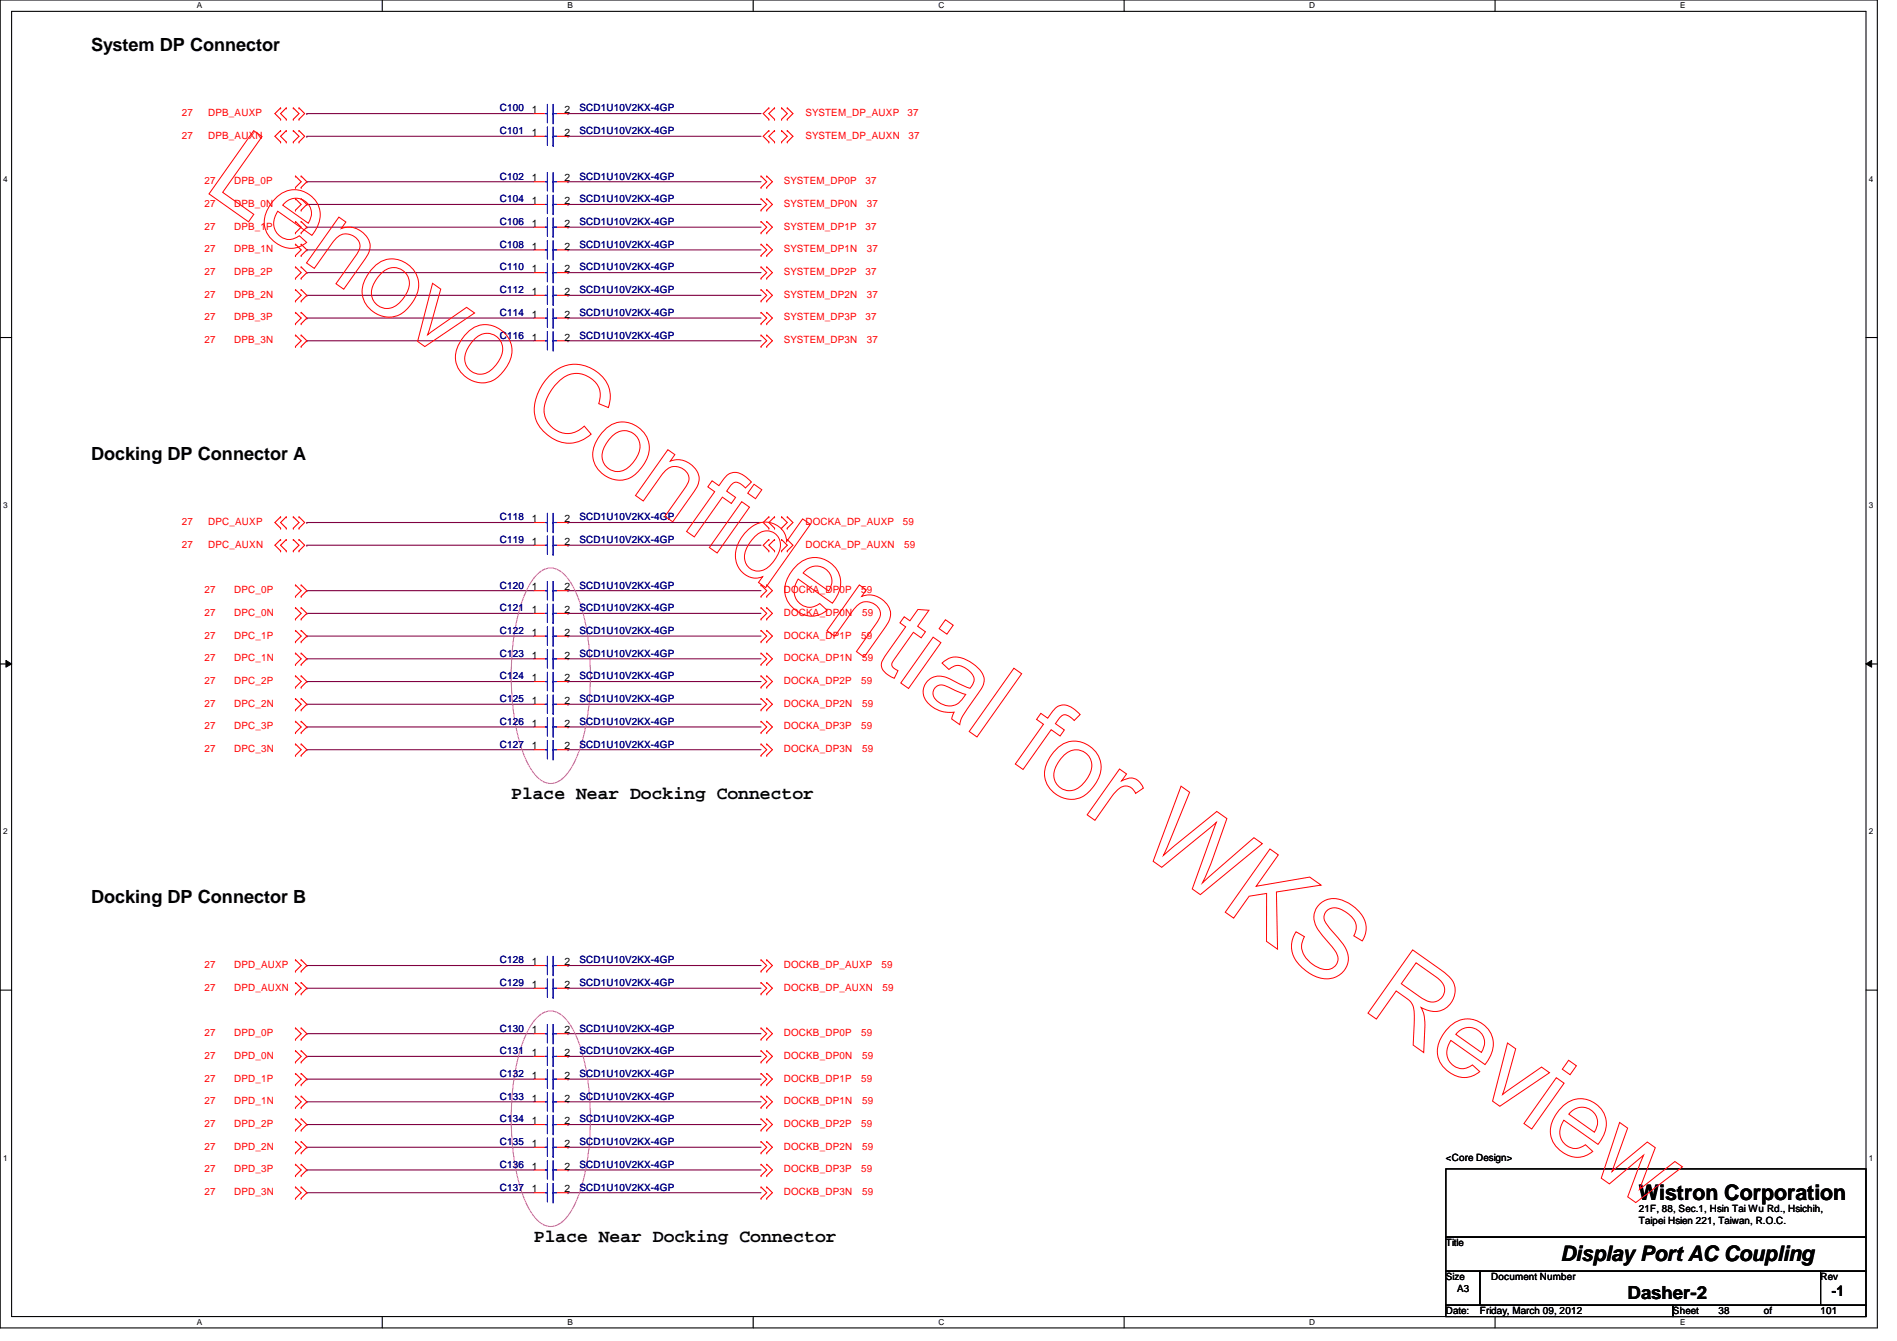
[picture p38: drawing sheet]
<svg xmlns="http://www.w3.org/2000/svg" width="297mm" height="210mm" viewBox="0 0 297 210" stroke-linecap="round" stroke-linejoin="round" font-family="sans-serif">
<defs><g id="words">
<g font-size="3.3">
<text x="256.6" y="187.9">Wistron Corporation</text>
<text x="244.3" y="197.4">Display Port AC Coupling</text>
</g>
<g font-size="2.8">
<text x="14.3" y="8">System DP Connector</text>
<text x="14.3" y="72">Docking DP Connector A</text>
<text x="80" y="125.1">Place Near Docking Connector</text>
<text x="14.3" y="141.3">Docking DP Connector B</text>
<text x="83.6" y="194.4">Place Near Docking Connector</text>
<text x="254.8" y="203.4">Dasher-2</text>
</g>
<text font-size="2.3" x="286.8" y="202.9">-1</text>
<g font-size="1.6" fill="#000080">
<text x="78.3" y="17.4">C100</text>
<text x="90.7" y="17.4">SCD1U10V2KX-4GP</text>
<text x="78.3" y="21">C101</text>
<text x="90.7" y="21">SCD1U10V2KX-4GP</text>
<text x="78.3" y="28.1">C102</text>
<text x="90.7" y="28.1">SCD1U10V2KX-4GP</text>
<text x="78.3" y="31.7">C104</text>
<text x="78.3" y="35.2">C106</text>
<text x="90.7" y="31.7">SCD1U10V2KX-4GP</text>
<text x="90.7" y="35.2">SCD1U10V2KX-4GP</text>
<text x="78.3" y="38.8">C108</text>
<text x="90.7" y="38.8">SCD1U10V2KX-4GP</text>
<text x="78.3" y="42.3">C110</text>
<text x="78.3" y="45.9">C112</text>
<text x="90.7" y="42.3">SCD1U10V2KX-4GP</text>
<text x="90.7" y="45.9">SCD1U10V2KX-4GP</text>
<text x="78.3" y="49.4">C114</text>
<text x="78.3" y="53">C116</text>
<text x="90.7" y="49.4">SCD1U10V2KX-4GP</text>
<text x="90.7" y="53">SCD1U10V2KX-4GP</text>
<text x="78.3" y="81.4">C118</text>
<text x="90.7" y="81.4">SCD1U10V2KX-4GP</text>
<text x="78.3" y="85">C119</text>
<text x="90.7" y="85">SCD1U10V2KX-4GP</text>
<text x="78.3" y="92.1">C120</text>
<text x="78.3" y="95.7">C121</text>
<text x="90.7" y="92.1">SCD1U10V2KX-4GP</text>
<text x="90.7" y="95.7">SCD1U10V2KX-4GP</text>
<text x="78.3" y="99.2">C122</text>
<text x="90.7" y="99.2">SCD1U10V2KX-4GP</text>
<text x="78.3" y="102.8">C123</text>
<text x="78.3" y="106.3">C124</text>
<text x="90.7" y="102.8">SCD1U10V2KX-4GP</text>
<text x="90.7" y="106.3">SCD1U10V2KX-4GP</text>
<text x="78.3" y="109.9">C125</text>
<text x="78.3" y="113.5">C126</text>
<text x="90.7" y="109.9">SCD1U10V2KX-4GP</text>
<text x="90.7" y="113.5">SCD1U10V2KX-4GP</text>
<text x="78.3" y="117">C127</text>
<text x="90.7" y="117">SCD1U10V2KX-4GP</text>
<text x="78.3" y="150.8">C128</text>
<text x="78.3" y="154.3">C129</text>
<text x="90.7" y="150.8">SCD1U10V2KX-4GP</text>
<text x="90.7" y="154.3">SCD1U10V2KX-4GP</text>
<text x="78.3" y="161.5">C130</text>
<text x="90.7" y="161.5">SCD1U10V2KX-4GP</text>
<text x="78.3" y="165">C131</text>
<text x="90.7" y="165">SCD1U10V2KX-4GP</text>
<text x="78.3" y="172.1">C133</text>
<text x="78.3" y="168.6">C132</text>
<text x="90.7" y="172.1">SCD1U10V2KX-4GP</text>
<text x="90.7" y="168.6">SCD1U10V2KX-4GP</text>
<text x="78.3" y="175.7">C134</text>
<text x="78.3" y="179.2">C135</text>
<text x="90.7" y="175.7">SCD1U10V2KX-4GP</text>
<text x="90.7" y="179.2">SCD1U10V2KX-4GP</text>
<text x="78.3" y="182.8">C136</text>
<text x="90.7" y="182.8">SCD1U10V2KX-4GP</text>
<text x="78.3" y="186.4">C137</text>
<text x="90.7" y="186.4">SCD1U10V2KX-4GP</text>
</g>
<g font-size="1.6">
<text x="83.3" y="17.7">1</text>
<text x="88.4" y="17.7">2</text>
<text x="83.3" y="21.3">1</text>
<text x="88.4" y="21.3">2</text>
<text x="83.3" y="28.4">1</text>
<text x="88.4" y="28.4">2</text>
<text x="83.3" y="32">1</text>
<text x="83.3" y="35.5">1</text>
<text x="88.4" y="32">2</text>
<text x="88.4" y="35.5">2</text>
<text x="83.3" y="39.1">1</text>
<text x="88.4" y="39.1">2</text>
<text x="83.3" y="42.6">1</text>
<text x="83.3" y="46.2">1</text>
<text x="88.4" y="42.6">2</text>
<text x="88.4" y="46.2">2</text>
<text x="83.3" y="49.7">1</text>
<text x="83.3" y="53.3">1</text>
<text x="88.4" y="49.7">2</text>
<text x="88.4" y="53.3">2</text>
<text x="83.3" y="81.7">1</text>
<text x="88.4" y="81.7">2</text>
<text x="83.3" y="85.3">1</text>
<text x="88.4" y="85.3">2</text>
<text x="83.3" y="92.4">1</text>
<text x="83.3" y="96">1</text>
<text x="88.4" y="92.4">2</text>
<text x="88.4" y="96">2</text>
<text x="83.3" y="99.5">1</text>
<text x="88.4" y="99.5">2</text>
<text x="83.3" y="103.1">1</text>
<text x="83.3" y="106.6">1</text>
<text x="88.4" y="103.1">2</text>
<text x="88.4" y="106.6">2</text>
<text x="83.3" y="110.2">1</text>
<text x="83.3" y="113.7">1</text>
<text x="88.4" y="110.2">2</text>
<text x="88.4" y="113.7">2</text>
<text x="83.3" y="117.3">1</text>
<text x="88.4" y="117.3">2</text>
<text x="83.3" y="151.1">1</text>
<text x="83.3" y="154.6">1</text>
<text x="88.4" y="151.1">2</text>
<text x="88.4" y="154.6">2</text>
<text x="83.3" y="161.8">1</text>
<text x="88.4" y="161.8">2</text>
<text x="83.3" y="165.3">1</text>
<text x="88.4" y="165.3">2</text>
<text x="83.3" y="172.4">1</text>
<text x="83.3" y="168.9">1</text>
<text x="88.4" y="172.4">2</text>
<text x="88.4" y="168.9">2</text>
<text x="83.3" y="176">1</text>
<text x="83.3" y="179.5">1</text>
<text x="88.4" y="176">2</text>
<text x="88.4" y="179.5">2</text>
<text x="83.3" y="183.1">1</text>
<text x="88.4" y="183.1">2</text>
<text x="226.4" y="181.7">&lt;Core Design&gt;</text>
<text x="83.3" y="186.6">1</text>
<text x="88.4" y="186.6">2</text>
<text x="256.6" y="189.7">21F, 88, Sec.1, Hsin Tai Wu Rd., Hsichih,</text>
<text x="256.6" y="191.6">Taipei Hsien 221, Taiwan, R.O.C.</text>
<text x="226.4" y="195.1">Title</text>
<text x="226.4" y="200.4">Size</text>
<text x="228.2" y="202.2">A3</text>
<text x="233.5" y="200.4">Document Number</text>
<text x="285.1" y="200.4">Rev</text>
<text x="226.4" y="205.7">Date:</text>
<text x="231.7" y="205.7">Friday, March 09, 2012</text>
<text x="262" y="205.7">Sheet</text>
<text x="269.1" y="205.7">38</text>
<text x="276.2" y="205.7">of</text>
<text x="285.1" y="205.7">101</text>
</g>
<g font-size="1.6" fill="#f00">
<text x="28.5" y="18.2">27</text>
<text x="28.5" y="21.7">27</text>
<text x="32.6" y="18.2">DPB_AUXP</text>
<text x="32.6" y="21.7">DPB_AUXN</text>
<text x="126.1" y="18.2">SYSTEM_DP_AUXP</text>
<text x="126.1" y="21.7">SYSTEM_DP_AUXN</text>
<text x="142.1" y="18.2">37</text>
<text x="142.3" y="21.7">37</text>
<text x="32" y="28.8">27</text>
<text x="36.7" y="28.8">DPB_0P</text>
<text x="122.7" y="28.8">SYSTEM_DP0P</text>
<text x="135.5" y="28.8">37</text>
<text x="32" y="32.4">27</text>
<text x="32" y="35.9">27</text>
<text x="36.7" y="32.4">DPB_0N</text>
<text x="36.7" y="35.9">DPB_1P</text>
<text x="122.7" y="32.4">SYSTEM_DP0N</text>
<text x="122.7" y="35.9">SYSTEM_DP1P</text>
<text x="135.5" y="35.9">37</text>
<text x="135.7" y="32.4">37</text>
<text x="32" y="39.5">27</text>
<text x="36.7" y="39.5">DPB_1N</text>
<text x="122.7" y="39.5">SYSTEM_DP1N</text>
<text x="135.7" y="39.5">37</text>
<text x="32" y="43.1">27</text>
<text x="32" y="46.6">27</text>
<text x="36.7" y="43.1">DPB_2P</text>
<text x="36.7" y="46.6">DPB_2N</text>
<text x="122.7" y="43.1">SYSTEM_DP2P</text>
<text x="122.7" y="46.6">SYSTEM_DP2N</text>
<text x="135.5" y="43.1">37</text>
<text x="135.7" y="46.6">37</text>
<text x="32" y="50.2">27</text>
<text x="32" y="53.7">27</text>
<text x="36.7" y="50.2">DPB_3P</text>
<text x="36.7" y="53.7">DPB_3N</text>
<text x="122.7" y="50.2">SYSTEM_DP3P</text>
<text x="122.7" y="53.7">SYSTEM_DP3N</text>
<text x="135.5" y="50.2">37</text>
<text x="135.7" y="53.7">37</text>
<text x="28.5" y="82.2">27</text>
<text x="32.6" y="82.2">DPC_AUXP</text>
<text x="126.1" y="82.2">DOCKA_DP_AUXP</text>
<text x="141.4" y="82.2">59</text>
<text x="28.5" y="85.7">27</text>
<text x="32.6" y="85.7">DPC_AUXN</text>
<text x="126.1" y="85.7">DOCKA_DP_AUXN</text>
<text x="141.6" y="85.7">59</text>
<text x="32" y="92.8">27</text>
<text x="36.7" y="92.8">DPC_0P</text>
<text x="122.7" y="92.8">DOCKA_DP0P</text>
<text x="134.8" y="92.8">59</text>
<text x="32" y="96.4">27</text>
<text x="32" y="99.9">27</text>
<text x="36.7" y="96.4">DPC_0N</text>
<text x="36.7" y="99.9">DPC_1P</text>
<text x="122.7" y="96.4">DOCKA_DP0N</text>
<text x="122.7" y="99.9">DOCKA_DP1P</text>
<text x="134.8" y="99.9">59</text>
<text x="135" y="96.4">59</text>
<text x="32" y="103.5">27</text>
<text x="32" y="107.1">27</text>
<text x="36.7" y="103.5">DPC_1N</text>
<text x="36.7" y="107.1">DPC_2P</text>
<text x="122.7" y="103.5">DOCKA_DP1N</text>
<text x="122.7" y="107.1">DOCKA_DP2P</text>
<text x="134.8" y="107.1">59</text>
<text x="135" y="103.5">59</text>
<text x="32" y="110.6">27</text>
<text x="36.7" y="110.6">DPC_2N</text>
<text x="122.7" y="110.6">DOCKA_DP2N</text>
<text x="135" y="110.6">59</text>
<text x="32" y="114.2">27</text>
<text x="32" y="117.7">27</text>
<text x="36.7" y="114.2">DPC_3P</text>
<text x="36.7" y="117.7">DPC_3N</text>
<text x="122.7" y="114.2">DOCKA_DP3P</text>
<text x="122.7" y="117.7">DOCKA_DP3N</text>
<text x="134.8" y="114.2">59</text>
<text x="135" y="117.7">59</text>
<text x="32" y="155.1">27</text>
<text x="32" y="151.5">27</text>
<text x="36.7" y="155.1">DPD_AUXN</text>
<text x="36.7" y="151.5">DPD_AUXP</text>
<text x="122.7" y="155.1">DOCKB_DP_AUXN</text>
<text x="122.7" y="151.5">DOCKB_DP_AUXP</text>
<text x="138" y="151.5">59</text>
<text x="138.2" y="155.1">59</text>
<text x="32" y="162.2">27</text>
<text x="32" y="165.7">27</text>
<text x="36.7" y="162.2">DPD_0P</text>
<text x="36.7" y="165.7">DPD_0N</text>
<text x="122.7" y="162.2">DOCKB_DP0P</text>
<text x="122.7" y="165.7">DOCKB_DP0N</text>
<text x="134.8" y="162.2">59</text>
<text x="135" y="165.7">59</text>
<text x="32" y="172.8">27</text>
<text x="32" y="169.3">27</text>
<text x="36.7" y="172.8">DPD_1N</text>
<text x="36.7" y="169.3">DPD_1P</text>
<text x="122.7" y="172.8">DOCKB_DP1N</text>
<text x="122.7" y="169.3">DOCKB_DP1P</text>
<text x="134.8" y="169.3">59</text>
<text x="135" y="172.8">59</text>
<text x="32" y="176.4">27</text>
<text x="32" y="180">27</text>
<text x="36.7" y="176.4">DPD_2P</text>
<text x="36.7" y="180">DPD_2N</text>
<text x="122.7" y="176.4">DOCKB_DP2P</text>
<text x="122.7" y="180">DOCKB_DP2N</text>
<text x="134.8" y="176.4">59</text>
<text x="135" y="180">59</text>
<text x="32" y="183.5">27</text>
<text x="36.7" y="183.5">DPD_3P</text>
<text x="122.7" y="183.5">DOCKB_DP3P</text>
<text x="134.8" y="183.5">59</text>
<text x="32" y="187.1">27</text>
<text x="36.7" y="187.1">DPD_3N</text>
<text x="122.7" y="187.1">DOCKB_DP3N</text>
<text x="135" y="187.1">59</text>
</g>
<g font-size="1.3">
<text x="30.8" y="1.3">A</text>
<text x="88.9" y="1.3">B</text>
<text x="146.9" y="1.3">C</text>
<text x="205" y="1.3">D</text>
<text x="263.1" y="1.3">E</text>
<text x=".5" y="28.4">4</text>
<text x="292.6" y="28.4">4</text>
<text x=".5" y="79.5">3</text>
<text x="292.6" y="79.5">3</text>
<text x=".5" y="130.6">2</text>
<text x="292.6" y="130.6">2</text>
<text x=".5" y="181.7">1</text>
<text x="292.6" y="181.7">1</text>
<text x="30.8" y="207.4">A</text>
<text x="88.9" y="207.4">B</text>
<text x="146.9" y="207.4">C</text>
<text x="205" y="207.4">D</text>
<text x="263.1" y="207.4">E</text>
</g>
</g></defs>
<path d="M0 0h294v207.9h-294zM1.8 1.8h290.4v204.3h-290.4z" fill="none" stroke="#000" stroke-width=".17"/>
<g fill="#fff">
<path d="M30.8 .2h.8v1.4h-.8z"/>
<path d="M30.8 206.2h.8v1.4h-.8z"/>
</g>
<path d="M59.9 0v1.8M59.9 206.1v1.8" fill="none" stroke="#000" stroke-width=".17"/>
<g fill="#fff">
<path d="M88.9 .2h.8v1.4h-.8z"/>
<path d="M88.9 206.2h.8v1.4h-.8z"/>
</g>
<path d="M117.9 0v1.8M117.9 206.1v1.8" fill="none" stroke="#000" stroke-width=".17"/>
<g fill="#fff">
<path d="M146.9 .2h.9v1.4h-.9z"/>
<path d="M146.9 206.2h.9v1.4h-.9z"/>
</g>
<path d="M176 0v1.8M176 206.1v1.8" fill="none" stroke="#000" stroke-width=".17"/>
<g fill="#fff">
<path d="M205 .2h.9v1.4h-.9z"/>
<path d="M205 206.2h.9v1.4h-.9z"/>
</g>
<path d="M234.1 0v1.8M234.1 206.1v1.8" fill="none" stroke="#000" stroke-width=".17"/>
<g fill="#fff">
<path d="M263.1 .2h.8v1.4h-.8z"/>
<path d="M263.1 206.2h.8v1.4h-.8z"/>
<path d="M.5 27.3h.7v1.4h-.7z"/>
<path d="M292.6 27.3h.7v1.4h-.7z"/>
<path d="M.5 78.4h.7v1.4h-.7z"/>
<path d="M292.6 78.4h.7v1.4h-.7z"/>
</g>
<path d="M0 52.8h1.8M292.2 52.8h1.8" fill="none" stroke="#000" stroke-width=".17"/>
<g fill="#fff">
<path d="M.5 129.5h.7v1.4h-.7z"/>
<path d="M292.6 129.5h.7v1.4h-.7z"/>
</g>
<path d="M0 103.9h1.8M292.2 103.9h1.8" fill="none" stroke="#000" stroke-width=".17"/>
<path d="M.9 103.4l.9 .5-.9 .5zM292.2 103.9l.9-.5v1z" fill="#000"/>
<path d="M.9 103.4l.9 .5-.9 .5zM292.2 103.9l.9-.5v1z" fill="none" stroke="#000" stroke-width=".16"/>
<g fill="#fff">
<path d="M.5 180.5h.7v1.4h-.7z"/>
<path d="M292.6 180.5h.7v1.4h-.7z"/>
</g>
<path d="M0 155h1.8M292.2 155h1.8M226.4 183h65.8v10.6h-65.8zM226.4 193.6h65.8v5.4h-65.8zM226.4 199h5.3v5.3h-5.3zM231.7 199h53.4v5.3h-53.4zM285.1 199h7.1v5.3h-7.1zM226.4 204.3h35.6v1.8h-35.6zM262 204.3h30.2v1.8h-30.2z" fill="none" stroke="#000" stroke-width=".17"/>
<g fill="none" stroke="#800040" stroke-width=".17">
<path d="M48 17.8h.1M48 17.8h35.6M88.9 17.8h.1M88.9 17.8h30.3M48 21.3h.1M48 28.4h.1M48 32h.1M48 35.6h.1M48 39.1h.1M48 21.3h35.6M48 28.4h35.6M48 32h35.6"/>
<path d="M48 35.6h35.6M48 39.1h35.6M88.9 21.3h.1M88.9 28.4h.1M88.9 32h.1M88.9 35.6h.1M88.9 39.1h.1M88.9 21.3h30.3M88.9 28.4h30.3M88.9 32h30.3M88.9 35.6h30.3M88.9 39.1h30.3"/>
<path d="M48 42.7h.1M48 46.2h.1M48 49.8h.1M48 53.3h.1M48 42.7h35.6M48 46.2h35.6M48 49.8h35.6M48 53.3h35.6M88.9 42.7h.1M88.9 46.2h.1M88.9 49.8h.1M88.9 53.3h.1"/>
<path d="M88.9 42.7h30.3M88.9 46.2h30.3M88.9 49.8h30.3M88.9 53.3h30.3M48 81.8h.1M48 85.3h.1M48 92.5h.1M48 96h.1M48 99.6h.1M48 81.8h35.6M48 85.3h35.6M48 92.5h35.6"/>
<path d="M48 96h35.6M48 99.6h35.6M88.9 85.3h.1M88.9 92.5h.1M88.9 81.8h.1M88.9 96h.1M88.9 99.6h.1M88.9 81.8h30.3M88.9 85.3h30.3M88.9 92.5h30.3M88.9 96h30.3M88.9 99.6h30.3"/>
<path d="M48 103.1h.1M48 106.7h.1M48 110.2h.1M48 113.8h.1M48 117.3h.1M48 103.1h35.6M48 106.7h35.6M48 110.2h35.6M48 113.8h35.6M48 117.3h35.6M88.9 103.1h.1M88.9 106.7h.1"/>
<path d="M88.9 110.2h.1M88.9 113.8h.1M88.9 117.3h.1M88.9 103.1h30.3M88.9 106.7h30.3M88.9 110.2h30.3M88.9 113.8h30.3M88.9 117.3h30.3M48 151.1h.1M48 154.7h.1M48 151.1h35.6M48 154.7h35.6"/>
<path d="M88.9 154.7h.1M88.9 151.1h.1M88.9 151.1h30.3M88.9 154.7h30.3M48 161.8h.1M48 172.5h.1M48 176h.1M48 179.6h.1M48 165.4h.1M48 168.9h.1M48 161.8h35.6M48 172.5h35.6"/>
<path d="M48 176h35.6M48 179.6h35.6M48 165.4h35.6M48 168.9h35.6M88.9 161.8h.1M88.9 172.5h.1M88.9 176h.1M88.9 179.6h.1M88.9 165.4h.1M88.9 168.9h.1M88.9 161.8h30.3M88.9 172.5h30.3"/>
<path d="M88.9 176h30.3M88.9 179.6h30.3M88.9 165.4h30.3M88.9 168.9h30.3M48 186.7h.1M48 183.1h.1M48 186.7h35.6M48 183.1h35.6M88.9 186.7h.1M88.9 183.1h.1M88.9 186.7h30.3M88.9 183.1h30.3"/>
</g>
<g fill="none" stroke="#f00" stroke-width=".17">
<path d="M43.9 18.7h.1M43.9 16.9h.1M43.9 16.9l-.9 .9 .9 .9M44.8 18.7h.1M44.8 16.9h.1M44.8 16.9l-.9 .9 .9 .9M45.9 16.9h.1M45.9 18.7h.1M45.9 16.9l.9 .9-.9 .9M46.8 18.7h.1M46.8 16.9h.1M46.8 16.9l.9 .9-.9 .9"/>
<path d="M83.6 17.8h1.8M87.2 17.8h1.7M120.4 18.7h.1M120.4 16.9h.1M120.4 16.9l-.9 .9 .9 .9M121.3 16.9h.1M121.3 18.7h.1M121.3 16.9l-.9 .9 .9 .9M122.4 18.7h.1M122.4 16.9h.1M122.4 16.9l.9 .9-.9 .9M123.3 18.7h.1"/>
<path d="M123.3 16.9h.1M123.3 16.9l.9 .9-.9 .9M43.9 22.2h.1M43.9 20.4h.1M43.9 20.4l-.9 .9 .9 .9M44.8 22.2h.1M44.8 20.4h.1M44.8 20.4l-.9 .9 .9 .9M45.9 20.4h.1M45.9 22.2h.1M45.9 20.4l.9 .9-.9 .9M46.3 27.6h.1"/>
<path d="M46.3 29.3h.1M46.3 31.1h.1M46.3 32.9h.1M46.3 34.7h.1M46.3 36.4h.1M46.3 38.2h.1M46.3 27.6l.9 .8-.9 .9M46.3 31.1l.9 .9-.9 .9M46.3 34.7l.9 .9-.9 .8M46.3 38.2l.9 .9-.9 .9M46.8 22.2h.1M46.8 20.4h.1"/>
<path d="M46.8 20.4l.9 .9-.9 .9M47.2 29.3h.1M47.2 27.6h.1M47.2 32.9h.1M47.2 31.1h.1M47.2 36.4h.1M47.2 34.7h.1M47.2 38.2h.1M47.2 27.6l.8 .8-.8 .9M47.2 31.1l.8 .9-.8 .9M47.2 34.7l.8 .9-.8 .8M47.2 38.2l.8 .9-.8 .9"/>
<path d="M83.6 21.3h1.8M83.6 32h1.8M83.6 35.6h1.8M83.6 39.1h1.8M83.6 28.4h1.8M87.2 21.3h1.7M87.2 32h1.7M87.2 35.6h1.7M87.2 39.1h1.7M87.2 28.4h1.7M119.2 29.3h.1M119.2 27.6h.1"/>
<path d="M119.2 32.9h.1M119.2 31.1h.1M119.2 36.4h.1M119.2 34.7h.1M119.2 38.2h.1M119.2 27.6l.9 .8-.9 .9M119.2 31.1l.9 .9-.9 .9M119.2 34.7l.9 .9-.9 .8M119.2 38.2l.9 .9-.9 .9M120.1 29.3h.1M120.1 27.6h.1M120.1 32.9h.1"/>
<path d="M120.1 31.1h.1M120.1 36.4h.1M120.1 34.7h.1M120.1 38.2h.1M120.1 27.6l.8 .8-.8 .9M120.1 31.1l.8 .9-.8 .9M120.1 34.7l.8 .9-.8 .8M120.1 38.2l.8 .9-.8 .9M120.4 22.2h.1M120.4 20.4h.1M120.4 20.4l-.9 .9 .9 .9M121.3 20.4h.1"/>
<path d="M121.3 22.2h.1M121.3 20.4l-.9 .9 .9 .9M122.4 22.2h.1M122.4 20.4h.1M122.4 20.4l.9 .9-.9 .9M123.3 22.2h.1M123.3 20.4h.1M123.3 20.4l.9 .9-.9 .9M46.3 40h.1M46.3 41.8h.1M46.3 43.6h.1M46.3 45.3h.1"/>
<path d="M46.3 47.1h.1M46.3 48.9h.1M46.3 50.7h.1M46.3 52.5h.1M46.3 54.2h.1M46.3 41.8l.9 .9-.9 .9M46.3 45.3l.9 .9-.9 .9M46.3 48.9l.9 .9-.9 .9M46.3 52.5l.9 .8-.9 .9M47.2 40h.1M47.2 43.6h.1M47.2 41.8h.1"/>
<path d="M47.2 47.1h.1M47.2 45.3h.1M47.2 50.7h.1M47.2 48.9h.1M47.2 54.2h.1M47.2 52.5h.1M47.2 41.8l.8 .9-.8 .9M47.2 45.3l.8 .9-.8 .9M47.2 48.9l.8 .9-.8 .9M47.2 52.5l.8 .8-.8 .9M83.6 42.7h1.8M83.6 49.8h1.8"/>
<path d="M83.6 46.2h1.8M83.6 53.3h1.8M87.2 42.7h1.7M87.2 49.8h1.7M87.2 46.2h1.7M87.2 53.3h1.7M119.2 40h.1M119.2 43.6h.1M119.2 41.8h.1M119.2 47.1h.1M119.2 45.3h.1M119.2 50.7h.1"/>
<path d="M119.2 48.9h.1M119.2 54.2h.1M119.2 52.5h.1M119.2 41.8l.9 .9-.9 .9M119.2 45.3l.9 .9-.9 .9M119.2 48.9l.9 .9-.9 .9M119.2 52.5l.9 .8-.9 .9M120.1 40h.1M120.1 43.6h.1M120.1 41.8h.1M120.1 47.1h.1M120.1 45.3h.1"/>
<path d="M120.1 50.7h.1M120.1 48.9h.1M120.1 54.2h.1M120.1 52.5h.1M120.1 41.8l.8 .9-.8 .9M120.1 45.3l.8 .9-.8 .9M120.1 48.9l.8 .9-.8 .9M120.1 52.5l.8 .8-.8 .9M43.9 82.7h.1M43.9 80.9h.1M43.9 86.2h.1M43.9 84.5h.1"/>
<path d="M43.9 80.9l-.9 .9 .9 .9M43.9 84.5l-.9 .8 .9 .9M44.8 82.7h.1M44.8 80.9h.1M44.8 86.2h.1M44.8 84.5h.1M44.8 80.9l-.9 .9 .9 .9M44.8 84.5l-.9 .8 .9 .9M45.9 80.9h.1M45.9 82.7h.1M45.9 84.5h.1M45.9 86.2h.1"/>
<path d="M45.9 80.9l.9 .9-.9 .9M45.9 84.5l.9 .8-.9 .9M46.3 91.6h.1M46.3 93.3h.1M46.3 95.1h.1M46.3 96.9h.1M46.3 98.7h.1M46.3 91.6l.9 .9-.9 .8M46.3 95.1l.9 .9-.9 .9M46.3 98.7l.9 .9-.9 .9M46.8 82.7h.1M46.8 80.9h.1"/>
<path d="M46.8 86.2h.1M46.8 84.5h.1M46.8 80.9l.9 .9-.9 .9M46.8 84.5l.9 .8-.9 .9M47.2 93.3h.1M47.2 91.6h.1M47.2 96.9h.1M47.2 95.1h.1M47.2 98.7h.1M47.2 91.6l.8 .9-.8 .8M47.2 95.1l.8 .9-.8 .9M47.2 98.7l.8 .9-.8 .9"/>
<path d="M83.6 85.3h1.8M83.6 92.5h1.8M83.6 81.8h1.8M83.6 96h1.8M83.6 99.6h1.8M87.2 85.3h1.7M87.2 92.5h1.7M87.2 81.8h1.7M87.2 96h1.7M87.2 99.6h1.7M119.2 93.3h.1M119.2 91.6h.1"/>
<path d="M119.2 96.9h.1M119.2 95.1h.1M119.2 98.7h.1M119.2 91.6l.9 .9-.9 .8M119.2 95.1l.9 .9-.9 .9M119.2 98.7l.9 .9-.9 .9M120.1 93.3h.1M120.1 91.6h.1M120.1 96.9h.1M120.1 95.1h.1M120.1 98.7h.1M120.1 91.6l.8 .9-.8 .8"/>
<path d="M120.1 95.1l.8 .9-.8 .9M120.1 98.7l.8 .9-.8 .9M120.4 82.7h.1M120.4 80.9h.1M120.4 86.2h.1M120.4 84.5h.1M120.4 80.9l-.9 .9 .9 .9M120.4 84.5l-.9 .8 .9 .9M121.3 80.9h.1M121.3 82.7h.1M121.3 84.5h.1M121.3 86.2h.1"/>
<path d="M121.3 80.9l-.9 .9 .9 .9M121.3 84.5l-.9 .8 .9 .9M122.4 82.7h.1M122.4 80.9h.1M122.4 86.2h.1M122.4 84.5h.1M122.4 80.9l.9 .9-.9 .9M122.4 84.5l.9 .8-.9 .9M123.3 82.7h.1M123.3 80.9h.1M123.3 86.2h.1M123.3 84.5h.1"/>
<path d="M123.3 80.9l.9 .9-.9 .9M123.3 84.5l.9 .8-.9 .9M46.3 100.5h.1M46.3 102.2h.1M46.3 104h.1M46.3 105.8h.1M46.3 107.6h.1M46.3 109.3h.1M46.3 111.1h.1M46.3 112.9h.1M46.3 114.7h.1M46.3 116.5h.1"/>
<path d="M46.3 118.2h.1M46.3 102.2l.9 .9-.9 .9M46.3 105.8l.9 .9-.9 .9M46.3 109.3l.9 .9-.9 .9M46.3 112.9l.9 .9-.9 .9M46.3 116.5l.9 .8-.9 .9M47.2 100.5h.1M47.2 104h.1M47.2 102.2h.1M47.2 107.6h.1M47.2 105.8h.1M47.2 111.1h.1"/>
<path d="M47.2 109.3h.1M47.2 114.7h.1M47.2 112.9h.1M47.2 118.2h.1M47.2 116.5h.1M47.2 102.2l.8 .9-.8 .9M47.2 105.8l.8 .9-.8 .9M47.2 109.3l.8 .9-.8 .9M47.2 112.9l.8 .9-.8 .9M47.2 116.5l.8 .8-.8 .9M83.6 103.1h1.8M83.6 110.2h1.8"/>
<path d="M83.6 106.7h1.8M83.6 117.3h1.8M83.6 113.8h1.8M87.2 103.1h1.7M87.2 110.2h1.7M87.2 106.7h1.7M87.2 117.3h1.7M87.2 113.8h1.7M119.2 100.5h.1M119.2 104h.1M119.2 102.2h.1M119.2 107.6h.1"/>
<path d="M119.2 105.8h.1M119.2 111.1h.1M119.2 109.3h.1M119.2 114.7h.1M119.2 112.9h.1M119.2 118.2h.1M119.2 116.5h.1M119.2 102.2l.9 .9-.9 .9M119.2 105.8l.9 .9-.9 .9M119.2 109.3l.9 .9-.9 .9M119.2 112.9l.9 .9-.9 .9M119.2 116.5l.9 .8-.9 .9"/>
<path d="M120.1 100.5h.1M120.1 104h.1M120.1 102.2h.1M120.1 107.6h.1M120.1 105.8h.1M120.1 111.1h.1M120.1 109.3h.1M120.1 114.7h.1M120.1 112.9h.1M120.1 118.2h.1M120.1 116.5h.1M120.1 102.2l.8 .9-.8 .9"/>
<path d="M120.1 105.8l.8 .9-.8 .9M120.1 109.3l.8 .9-.8 .9M120.1 112.9l.8 .9-.8 .9M120.1 116.5l.8 .8-.8 .9M46.3 153.8h.1M46.3 155.6h.1M46.3 150.2h.1M46.3 152h.1M46.3 153.8l.9 .9-.9 .9M46.3 150.2l.9 .9-.9 .9M47.2 155.6h.1M47.2 153.8h.1"/>
<path d="M47.2 152h.1M47.2 150.2h.1M47.2 153.8l.8 .9-.8 .9M47.2 150.2l.8 .9-.8 .9M83.6 151.1h1.8M83.6 154.7h1.8M87.2 151.1h1.7M87.2 154.7h1.7M119.2 155.6h.1M119.2 153.8h.1M119.2 152h.1M119.2 150.2h.1"/>
<path d="M119.2 153.8l.9 .9-.9 .9M119.2 150.2l.9 .9-.9 .9M120.1 155.6h.1M120.1 153.8h.1M120.1 152h.1M120.1 150.2h.1M120.1 153.8l.8 .9-.8 .9M120.1 150.2l.8 .9-.8 .9M46.3 160.9h.1M46.3 162.7h.1M46.3 171.6h.1M46.3 173.4h.1"/>
<path d="M46.3 175.1h.1M46.3 176.9h.1M46.3 178.7h.1M46.3 164.5h.1M46.3 166.2h.1M46.3 168h.1M46.3 169.8h.1M46.3 171.6l.9 .9-.9 .9M46.3 175.1l.9 .9-.9 .9M46.3 160.9l.9 .9-.9 .9M46.3 178.7l.9 .9-.9 .9M46.3 164.5l.9 .9-.9 .8"/>
<path d="M46.3 168l.9 .9-.9 .9M47.2 162.7h.1M47.2 160.9h.1M47.2 173.4h.1M47.2 171.6h.1M47.2 176.9h.1M47.2 175.1h.1M47.2 178.7h.1M47.2 166.2h.1M47.2 164.5h.1M47.2 169.8h.1M47.2 168h.1"/>
<path d="M47.2 168l.8 .9-.8 .9M47.2 171.6l.8 .9-.8 .9M47.2 175.1l.8 .9-.8 .9M47.2 160.9l.8 .9-.8 .9M47.2 178.7l.8 .9-.8 .9M47.2 164.5l.8 .9-.8 .8M83.6 165.4h1.8M83.6 176h1.8M83.6 161.8h1.8M83.6 179.6h1.8M83.6 172.5h1.8M83.6 168.9h1.8"/>
<path d="M87.2 165.4h1.7M87.2 176h1.7M87.2 161.8h1.7M87.2 179.6h1.7M87.2 172.5h1.7M87.2 168.9h1.7M119.2 162.7h.1M119.2 160.9h.1M119.2 173.4h.1M119.2 171.6h.1M119.2 176.9h.1M119.2 175.1h.1"/>
<path d="M119.2 178.7h.1M119.2 166.2h.1M119.2 164.5h.1M119.2 169.8h.1M119.2 168h.1M119.2 160.9l.9 .9-.9 .9M119.2 171.6l.9 .9-.9 .9M119.2 175.1l.9 .9-.9 .9M119.2 178.7l.9 .9-.9 .9M119.2 164.5l.9 .9-.9 .8M119.2 168l.9 .9-.9 .9M120.1 162.7h.1"/>
<path d="M120.1 160.9h.1M120.1 173.4h.1M120.1 171.6h.1M120.1 176.9h.1M120.1 175.1h.1M120.1 178.7h.1M120.1 166.2h.1M120.1 164.5h.1M120.1 169.8h.1M120.1 168h.1M120.1 160.9l.8 .9-.8 .9M120.1 171.6l.8 .9-.8 .9"/>
<path d="M120.1 175.1l.8 .9-.8 .9M120.1 178.7l.8 .9-.8 .9M120.1 164.5l.8 .9-.8 .8M120.1 168l.8 .9-.8 .9M46.3 185.8h.1M46.3 187.6h.1M46.3 180.5h.1M46.3 182.2h.1M46.3 184h.1M46.3 185.8l.9 .9-.9 .9M46.3 182.2l.9 .9-.9 .9M47.2 187.6h.1"/>
<path d="M47.2 185.8h.1M47.2 180.5h.1M47.2 184h.1M47.2 182.2h.1M47.2 185.8l.8 .9-.8 .9M47.2 182.2l.8 .9-.8 .9M83.6 183.1h1.8M83.6 186.7h1.8M87.2 183.1h1.7M87.2 186.7h1.7M119.2 187.6h.1M119.2 185.8h.1"/>
<path d="M119.2 180.5h.1M119.2 184h.1M119.2 182.2h.1M119.2 185.8l.9 .9-.9 .9M119.2 182.2l.9 .9-.9 .9M120.1 187.6h.1M120.1 185.8h.1M120.1 180.5h.1M120.1 184h.1M120.1 182.2h.1M120.1 185.8l.8 .9-.8 .9M120.1 182.2l.8 .9-.8 .9"/>
</g>
<path d="M84.1 89.9a2.72 2.72 0 0 1 4.2 0 14.5 14.5 0 0 1 3.2 6.8 40.6 40.6 0 0 1-.9 21 9.5 9.5 0 0 1-2.9 4.5 2.62 2.62 0 0 1-3.6-.5 14.5 14.5 0 0 1-3.1-6.9 41 41 0 0 1 .9-21 10.7 10.7 0 0 1 2.2-3.9zM84.1 159.2a2.72 2.72 0 0 1 4.2 0 14.5 14.5 0 0 1 3.2 6.9 40.6 40.6 0 0 1-.9 20.9 9.5 9.5 0 0 1-2.9 4.5 2.62 2.62 0 0 1-3.6-.5 14.5 14.5 0 0 1-3.1-6.9 41 41 0 0 1 .9-20.9 10.7 10.7 0 0 1 2.2-4z" fill="none" stroke="#f0f" stroke-width=".17"/>
<g fill="none" stroke="#00f" stroke-width=".17">
<path d="M85.4 17.8h.3M85.7 19.9h.1M85.7 17.8h.1M85.7 16.3h.1M85.7 16.3v2.9M85.7 19.9v2.9M86.6 17.8h.1M86.6 19.2h.1M86.6 16.3v2.9M86.6 19.9v2.9M86.6 17.8h.6M85.4 21.3h.3"/>
<path d="M85.4 32h.3M85.4 35.6h.3M85.4 39.1h.3M85.4 28.4h.3M85.7 21.3h.1M85.7 32h.1M85.7 30.6h.1M85.7 35.6h.1M85.7 34.1h.1M85.7 39.1h.1M85.7 37.7h.1M85.7 28.4h.1"/>
<path d="M85.7 27h.1M85.7 27v2.9M85.7 30.6v2.8M85.7 34.1v2.9M85.7 37.7v2.9M86.6 21.3h.1M86.6 22.8h.1M86.6 32h.1M86.6 33.4h.1M86.6 35.6h.1M86.6 37h.1M86.6 39.1h.1"/>
<path d="M86.6 28.4h.1M86.6 29.9h.1M86.6 27v2.9M86.6 30.6v2.8M86.6 34.1v2.9M86.6 37.7v2.9M86.6 21.3h.6M86.6 32h.6M86.6 35.6h.6M86.6 39.1h.6M86.6 28.4h.6M85.4 42.7h.3"/>
<path d="M85.4 49.8h.3M85.4 46.2h.3M85.4 53.3h.3M85.7 42.7h.1M85.7 41.2h.1M85.7 49.8h.1M85.7 48.3h.1M85.7 46.2h.1M85.7 44.8h.1M85.7 53.3h.1M85.7 51.9h.1M85.7 41.2v2.9"/>
<path d="M85.7 44.8v2.9M85.7 48.3v2.9M85.7 51.9v2.9M86.6 42.7h.1M86.6 44.1h.1M86.6 49.8h.1M86.6 51.2h.1M86.6 46.2h.1M86.6 47.7h.1M86.6 53.3h.1M86.6 54.8h.1M86.6 40.6h.1"/>
<path d="M86.6 41.2v2.9M86.6 44.8v2.9M86.6 48.3v2.9M86.6 51.9v2.9M86.6 42.7h.6M86.6 49.8h.6M86.6 46.2h.6M86.6 53.3h.6M85.4 85.3h.3M85.4 92.5h.3M85.4 81.8h.3M85.4 96h.3"/>
<path d="M85.4 99.6h.3M85.7 85.3h.1M85.7 83.9h.1M85.7 92.5h.1M85.7 91h.1M85.7 81.8h.1M85.7 80.3h.1M85.7 96h.1M85.7 94.6h.1M85.7 99.6h.1M85.7 98.1h.1M85.7 80.3v2.9"/>
<path d="M85.7 83.9v2.9M85.7 91v2.9M85.7 94.6v2.9M85.7 98.1v2.9M86.6 85.3h.1M86.6 86.8h.1M86.6 92.5h.1M86.6 93.9h.1M86.6 81.8h.1M86.6 83.2h.1M86.6 96h.1M86.6 97.5h.1"/>
<path d="M86.6 99.6h.1M86.6 80.3v2.9M86.6 83.9v2.9M86.6 91v2.9M86.6 94.6v2.9M86.6 98.1v2.9M86.6 85.3h.6M86.6 92.5h.6M86.6 81.8h.6M86.6 96h.6M86.6 99.6h.6M85.4 103.1h.3"/>
<path d="M85.4 110.2h.3M85.4 106.7h.3M85.4 117.3h.3M85.4 113.8h.3M85.7 103.1h.1M85.7 101.7h.1M85.7 110.2h.1M85.7 108.8h.1M85.7 106.7h.1M85.7 105.2h.1M85.7 117.3h.1M85.7 115.9h.1"/>
<path d="M85.7 113.8h.1M85.7 112.4h.1M85.7 101.7v2.9M85.7 105.2v2.9M85.7 108.8v2.9M85.7 112.4v2.8M85.7 115.9v2.9M86.6 103.1h.1M86.6 104.6h.1M86.6 110.2h.1M86.6 111.7h.1M86.6 106.7h.1"/>
<path d="M86.6 108.1h.1M86.6 117.3h.1M86.6 118.8h.1M86.6 101h.1M86.6 113.8h.1M86.6 115.2h.1M86.6 101.7v2.9M86.6 105.2v2.9M86.6 108.8v2.9M86.6 112.4v2.8M86.6 115.9v2.9M86.6 103.1h.6"/>
<path d="M86.6 110.2h.6M86.6 106.7h.6M86.6 117.3h.6M86.6 113.8h.6M85.4 151.1h.3M85.4 154.7h.3M85.7 151.1h.1M85.7 149.7h.1M85.7 154.7h.1M85.7 153.2h.1M85.7 149.7v2.9M85.7 153.2v2.9"/>
<path d="M86.6 151.1h.1M86.6 152.6h.1M86.6 154.7h.1M86.6 156.1h.1M86.6 149.7v2.9M86.6 153.2v2.9M86.6 151.1h.6M86.6 154.7h.6M85.4 165.4h.3M85.4 176h.3M85.4 161.8h.3M85.4 179.6h.3"/>
<path d="M85.4 172.5h.3M85.4 168.9h.3M85.7 165.4h.1M85.7 163.9h.1M85.7 176h.1M85.7 174.6h.1M85.7 161.8h.1M85.7 160.4h.1M85.7 179.6h.1M85.7 178.1h.1M85.7 172.5h.1M85.7 171h.1"/>
<path d="M85.7 168.9h.1M85.7 167.5h.1M85.7 160.4v2.8M85.7 163.9v2.9M85.7 167.5v2.8M85.7 171v2.9M85.7 174.6v2.9M85.7 178.1v2.9M86.6 165.4h.1M86.6 166.8h.1M86.6 176h.1M86.6 177.5h.1"/>
<path d="M86.6 161.8h.1M86.6 163.2h.1M86.6 179.6h.1M86.6 172.5h.1M86.6 173.9h.1M86.6 168.9h.1M86.6 170.3h.1M86.6 165.4h.6M86.6 160.4v2.8M86.6 163.9v2.9M86.6 167.5v2.8M86.6 171v2.9"/>
<path d="M86.6 174.6v2.9M86.6 178.1v2.9M86.6 176h.6M86.6 161.8h.6M86.6 179.6h.6M86.6 172.5h.6M86.6 168.9h.6M85.4 183.1h.3M85.4 186.7h.3M85.7 183.1h.1M85.7 181.7h.1M85.7 186.7h.1"/>
<path d="M85.7 185.3h.1M85.7 181.7v2.9M85.7 185.3v2.8M86.6 183.1h.1M86.6 184.6h.1M86.6 181h.1M86.6 186.7h.1M86.6 188.1h.1M86.6 181.7v2.9M86.6 185.3v2.8M86.6 183.1h.6M86.6 186.7h.6"/>
</g>
<g fill="none" stroke="#f00" stroke-width=".16">
<path d="M39.7 20.5l1.3 .9-6.1 8.7 4.8 3.5-.8 1.1-6.2-4.3zM43.3 30.9a4 4 0 0 1 5.4-.2 4 4 0 0 1 .7 5.3l-.6 .8-5.3-3.7a2.7 2.7 0 0 0 1.4 4.4h.4a2.85 2.85 0 0 0 1.6-.6l1.1 1a3.8 3.8 0 0 1-5.3-.3 4 4 0 0 1-.3-5.7zM44.6 31.8a2.44 2.44 0 0 1 3.3-.2 2.44 2.44 0 0 1 .4 3.3l-4-2.8zM53.1 34l1.1 .8-.8 1a3.4 3.4 0 0 1 4.5 3l-.1 .5-.4 .8-3.6 5.2-1.2-.9 3.1-4.3a1.9 1.9 0 0 0 .4-2.4 2.25 2.25 0 0 0-3.7-.1l-3.2 4.4-1.2-.8zM58.6 41.7a4.1 4.1 0 0 1 5.7 0 4.1 4.1 0 0 1 .3 5.7 4.1 4.1 0 0 1-5.1 2 4.1 4.1 0 0 1-2.7-4.7l.6-1.5zM59.8 42.7a2.5 2.5 0 0 1 3.3-.3 2.5 2.5 0 0 1 .7 3.2 3.9 3.9 0 0 1-3.2 2.7 2.56 2.56 0 0 1-2.3-1.5 2.56 2.56 0 0 1 .4-2.7zM67.7 44.3l1.3 1-2 7.1 6.1-4.3 1.2 .9-7.8 5.2-1.1-.8zM73.2 52a4.1 4.1 0 0 1 5.7 0 4.1 4.1 0 0 1 .3 5.6 4.1 4.1 0 0 1-5.1 2.1 4.1 4.1 0 0 1-2.7-4.7l.7-1.5zM74.4 53a2.5 2.5 0 0 1 3.3-.3 2.5 2.5 0 0 1 .7 3.2 3.9 3.9 0 0 1-3.2 2.7 2.56 2.56 0 0 1-2.3-1.5 2.56 2.56 0 0 1 .4-2.7zM85.9 58.9a5.5 5.5 0 0 1 5.7-1.6 5.5 5.5 0 0 1 4 4.4l-.1 1-.2 1.1-1.6-.6a3.3 3.3 0 0 0-2-4.5 3.8 3.8 0 0 0-4.6 1.4 5.7 5.7 0 0 0-1.8 5.1 3.6 3.6 0 0 0 6.2 1.5l1.1 1.3a5.1 5.1 0 0 1-7.4-.4 5.2 5.2 0 0 1-.9-6.2l.8-1.5zM94.7 67.2a4.1 4.1 0 0 1 5.7 0 4.1 4.1 0 0 1 .3 5.7 4.1 4.1 0 0 1-5.1 2 4.1 4.1 0 0 1-2.7-4.7l.7-1.5zM95.9 68.2a2.5 2.5 0 0 1 3.3-.3 2.5 2.5 0 0 1 .7 3.2 3.9 3.9 0 0 1-3.2 2.7 2.56 2.56 0 0 1-2.3-1.5 2.56 2.56 0 0 1 .4-2.7z"/>
<path d="M104.6 70.4l1.1 .8-.7 1a3.4 3.4 0 0 1 4.5 3l-.2 .5-.4 .8-3.6 5.2-1.2-.9 3.1-4.3a2.02 2.02 0 0 0 .6-2.2 2.25 2.25 0 0 0-3.9-.3l-3.2 4.4-1.2-.8zM111.5 75.3l1.1 .7 .5-.7a2.24 2.24 0 0 1 3.8-.6l.8 .7-1 1a1.79 1.79 0 0 0-1.8-.8l-.4 .3-.7 1 1.4 1-.7 .9-1.4-1-4.4 6.2-1.2-.8 4.4-6.2-1.1-.8zM116.1 78.5l1.3 .9-5.1 7.2-1.2-.9zM118.1 75.8l1.2 .9-1 1.4-1.2-.9zM116.8 83.2a3.6 3.6 0 0 1 6.1 .3l.3 1.3 2.5-3.6 1.2 .9-7 9.9-1.1-.8 .6-.9a3.3 3.3 0 0 1-4.2-3.6 5.7 5.7 0 0 1 1.6-3.5zM118.3 83.9a2.23 2.23 0 0 1 2.9-.5 2.23 2.23 0 0 1 .9 2.8 4.8 4.8 0 0 1-3 3.2 2.26 2.26 0 0 1-2.3-1.1 2.26 2.26 0 0 1 .1-2.5l.6-.9zM124.8 88.5a4 4 0 0 1 5.4-.3 4 4 0 0 1 .7 5.4l-.6 .8-5.3-3.8a2.7 2.7 0 0 0 1.4 4.4l.4 .1a2.85 2.85 0 0 0 1.6-.6l1.1 1a3.8 3.8 0 0 1-5.3-.3 4 4 0 0 1-.3-5.7zM126.1 89.4a2.44 2.44 0 0 1 3.3-.2 2.44 2.44 0 0 1 .4 3.3l-4-2.8zM134.6 91.6l1 .7-.7 1a3.4 3.4 0 0 1 4.5 3l-.1 .6-.4 .8-3.6 5.1-1.2-.8 3.1-4.4a1.9 1.9 0 0 0 .4-2.4 2.25 2.25 0 0 0-3.7 0l-3.2 4.4-1.2-.9zM141.6 96.5l.9 .7 1.2-1.8 1.8 .1-1.8 2.5 1.2 .9-.7 .9-1.2-.8-2.9 4.2a.9 .9 0 0 0-.3 1.2l.8 .6-.6 1.2a2.87 2.87 0 0 1-2-2.1l.1-.5 .5-.9 3.2-4.6-.9-.6zM146.1 99.7l1.2 .9-5 7.2-1.3-.9zM148 97l1.3 .9-1 1.4-1.2-.9z"/>
<path d="M146.5 107.6a1.6 1.6 0 0 1 2 0l1.5 .7 1.2 .4a2.91 2.91 0 0 1-2.5 1.8 2.78 2.78 0 0 1-2.6-1.8l.1-.7zM147.5 103.8a3.2 3.2 0 0 1 4.4-.2 3.7 3.7 0 0 1 2.2 2.8l-.3 1.2-1.8 2.6a6.9 6.9 0 0 0-1.7 3.2l-1.3-.9 .4-1a4.4 4.4 0 0 1-4.8-2.7 2.57 2.57 0 0 1 1.1-2.6 2.57 2.57 0 0 1 2.7-.1l3.5 1.6a1.66 1.66 0 0 0-.1-2.7 2.15 2.15 0 0 0-2.5-.7l-.7 .5zM158.8 104.6l1.2 .9-7 9.9-1.2-.9zM163 111.7l1.1 .7 .5-.7a2.24 2.24 0 0 1 3.7-.6l.8 .7-.9 1a1.79 1.79 0 0 0-1.8-.8l-.4 .3-.7 1 1.4 1-.7 .9-1.4-1-4.4 6.2-1.2-.8 4.4-6.2-1.1-.8zM165.5 117.2a4.1 4.1 0 0 1 5.6 0 4.1 4.1 0 0 1 .3 5.6 4.1 4.1 0 0 1-5 2.1 4.1 4.1 0 0 1-2.7-4.7l.6-1.5zM166.7 118.2a2.5 2.5 0 0 1 3.3-.3 2.5 2.5 0 0 1 .7 3.2 3.9 3.9 0 0 1-3.3 2.7 2.56 2.56 0 0 1-2.2-1.6 2.56 2.56 0 0 1 .4-2.6zM175.3 120.4l1.1 .7-.8 1.1a2.13 2.13 0 0 1 3.4 1.2l-1.2 .8a1.63 1.63 0 0 0-2.8-.6l-.9 1.1-2.7 3.7-1.2-.9zM184.9 123.1l1.4 .9-4.1 9.9 8.3-6.9 1.6 1.1-2.6 7.3-1.2 2.8 8-7.1 1.4 1-9.7 7.9-1.3-.9 3.7-10.4-8.5 7.1-1.3-1zM198.9 132.9l1.3 .9-3.5 4.9 8.4-1.4 1.8 1.2-7 1.1 .1 9-1.7-1.3v-7.5l-2.7 .5-2.4 3.4-1.3-.9zM206.5 141.7a3.5 3.5 0 0 1 4.4-.5 5 5 0 0 1 3 4.1l-.1 .9-.5 1.1-1.3-.8a2.49 2.49 0 0 0-1.1-3.6 2.6 2.6 0 0 0-2.8-.6 1.6 1.6 0 0 0-.2 2.7l.4 .5a13 13 0 0 1 2.6 3.5 3.3 3.3 0 0 1-.9 3.4 3.3 3.3 0 0 1-3.5 .6 6.1 6.1 0 0 1-4.2-4.4 4 4 0 0 1 .6-2.7l1.4 .7a2.97 2.97 0 0 0 .9 4.1 3.1 3.1 0 0 0 3.4 .9 1.82 1.82 0 0 0 .3-3l-.5-.6a11.3 11.3 0 0 1-2.6-3.7 2.78 2.78 0 0 1 .7-2.6zM221.2 148.7l4.4 3.1a4.1 4.1 0 0 1 2.3 3.2 3.3 3.3 0 0 1-4.9 2.9l-.5-.2a5.5 5.5 0 0 1 .6 3.1l-.2 3.9-1.6-1.1 .2-4.4a3 3 0 0 0-1.4-3l-1.5-1.1-3.1 4.4-1.3-.9zM221.7 150.7l3.2 2.2a2.31 2.31 0 0 1 1.3 2.3 1.99 1.99 0 0 1-3.1 1.3l-3.7-2.5z"/>
<path d="M227 160.7a4 4 0 0 1 5.4-.2 4 4 0 0 1 .7 5.3l-.6 .8-5.3-3.7a2.7 2.7 0 0 0 1.4 4.4h.4a2.85 2.85 0 0 0 1.6-.6l1.1 1a3.8 3.8 0 0 1-5.3-.3 4 4 0 0 1-.3-5.7zM228.3 161.6a2.44 2.44 0 0 1 3.3-.2 2.44 2.44 0 0 1 .4 3.3l-4-2.8zM236.1 163.3l1.2 .9-2 7.1 6.1-4.3 1.2 .9-7.8 5.3-1.1-.8zM243.7 168.7l1.2 .9-5.1 7.1-1.2-.8zM244.7 173.2a4 4 0 0 1 5.4-.3 4 4 0 0 1 .7 5.4l-.6 .8-5.3-3.8a2.7 2.7 0 0 0 1.4 4.4l.4 .1a2.86 2.86 0 0 0 1.6-.6l1.1 1a3.8 3.8 0 0 1-5.3-.3 4 4 0 0 1-.3-5.7zM245.6 166l1.2 .8-1 1.4-1.2-.8zM245.9 174.1a2.44 2.44 0 0 1 3.4-.2 2.44 2.44 0 0 1 .4 3.3l-4.1-2.8zM253.6 175.7l1.3 .9-2.5 6.8 5.5-4.6 1.3 .8-2.5 6.6 5.6-4.4 1.1 .8-7.3 5.6-1.2-.9 2.5-6.5-5.4 4.5-1.3-.9z"/>
</g>
<use href="#words"/>
</svg>
